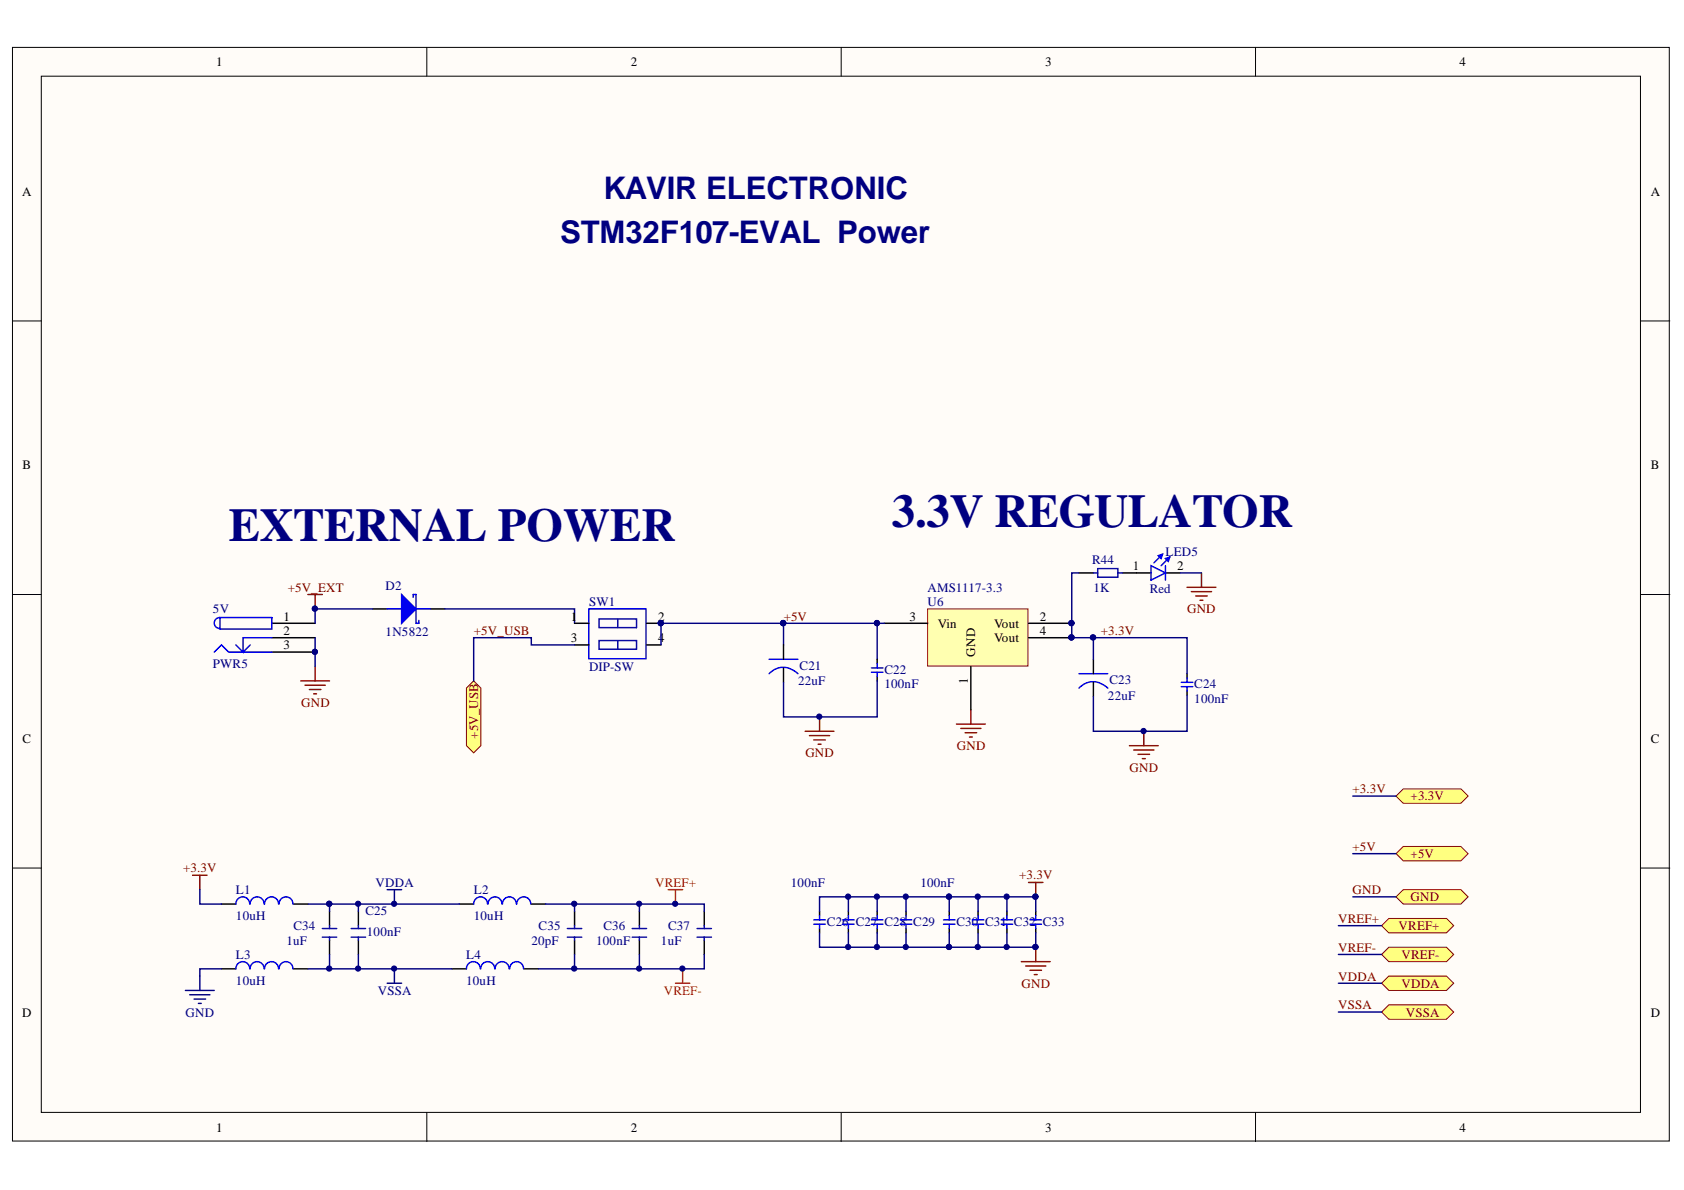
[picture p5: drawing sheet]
<svg xmlns="http://www.w3.org/2000/svg" width="297mm" height="210mm" viewBox="0 0 297 210" stroke-linecap="round" stroke-linejoin="round" font-family="sans-serif">
<defs><g id="words">
<g font-size="8.3" fill="#000080">
<text x="40.4" y="95.4">EXTERNAL POWER</text>
<text x="157.3" y="92.9">3.3V REGULATOR</text>
</g>
<g font-size="5.5" fill="#000080">
<text x="106.4" y="35.2">KAVIR ELECTRONIC</text>
<text x="98.8" y="42.8">STM32F107-EVAL Power</text>
</g>
<g font-size="2.3">
<text x="38.2" y="11.7">1</text>
<text x="111.3" y="11.7">2</text>
<text x="184.4" y="11.7">3</text>
<text x="257.5" y="11.7">4</text>
<text x="3.9" y="34.5">A</text>
<text x="291.2" y="34.5">A</text>
<text x="4" y="82.8">B</text>
<text x="291.2" y="82.8">B</text>
<text x="199.8" y="100.5">1</text>
<text x="207.6" y="100.5">2</text>
<text x="50" y="109.5">1</text>
<text x="50" y="112">2</text>
<text x="100.7" y="109.5">1</text>
<text x="100.7" y="113.3">3</text>
<text x="116.1" y="109.5">2</text>
<text x="116.1" y="113.3">4</text>
<text x="160.4" y="109.5">3</text>
<text x="165.4" y="110.7">Vin</text>
<text x="175.4" y="110.7">Vout</text>
<text x="175.4" y="113.3">Vout</text>
<text x="183.4" y="109.5">2</text>
<text x="183.4" y="112">4</text>
<text x="50" y="114.6">3</text>
<text x="172" y="115.8" transform="rotate(-90 172 115.8)">GND</text>
<text x="170.7" y="120.7" transform="rotate(-90 170.7 120.7)">1</text>
<text x="4" y="131">C</text>
<text x="291.2" y="131">C</text>
<text x="3.9" y="179.3">D</text>
<text x="291.2" y="179.3">D</text>
<text x="38.2" y="199.6">1</text>
<text x="111.3" y="199.6">2</text>
<text x="184.4" y="199.6">3</text>
<text x="257.5" y="199.6">4</text>
</g>
<g font-size="2.3" fill="#000080">
<text x="192.6" y="99.5">R44</text>
<text x="205.6" y="98">LED5</text>
<text x="68" y="104.2">D2</text>
<text x="103.9" y="106.9">SW1</text>
<text x="163.6" y="106.9">U6</text>
<text x="163.6" y="104.4">AMS1117-3.3</text>
<text x="192.9" y="104.4">1K</text>
<text x="202.8" y="104.7">Red</text>
<text x="37.6" y="108.2">5V</text>
<text x="68" y="112.3">1N5822</text>
<text x="37.6" y="117.8">PWR5</text>
<text x="103.9" y="118.4">DIP-SW</text>
<text x="141" y="118.1">C21</text>
<text x="156" y="118.9">C22</text>
<text x="140.8" y="120.9">22uF</text>
<text x="156" y="121.4">100nF</text>
<text x="195.4" y="123.4">22uF</text>
<text x="195.7" y="120.6">C23</text>
<text x="210.7" y="121.4">C24</text>
<text x="210.7" y="123.9">100nF</text>
<text x="41.6" y="157.7">L1</text>
<text x="64.5" y="161.5">C25</text>
<text x="66.2" y="156.4">VDDA</text>
<text x="83.6" y="157.7">L2</text>
<text x="139.5" y="156.4">100nF</text>
<text x="162.4" y="156.4">100nF</text>
<text x="41.6" y="162.2">10uH</text>
<text x="50.5" y="166.6">1uF</text>
<text x="51.8" y="164.1">C34</text>
<text x="64.7" y="165.1">100nF</text>
<text x="83.6" y="162.2">10uH</text>
<text x="93.7" y="166.6">20pF</text>
<text x="95" y="164.1">C35</text>
<text x="105.2" y="166.6">100nF</text>
<text x="106.4" y="164.1">C36</text>
<text x="116.6" y="166.6">1uF</text>
<text x="117.9" y="164.1">C37</text>
<text x="145.9" y="163.3">C26 C27 C28 C29</text>
<text x="168.7" y="163.3">C30 C31 C32 C33</text>
<text x="41.6" y="169.2">L3</text>
<text x="41.6" y="173.7">10uH</text>
<text x="82.2" y="169.2">L4</text>
<text x="82.2" y="173.7">10uH</text>
<text x="32.7" y="179.3">GND</text>
<text x="66.7" y="175.5">VSSA</text>
</g>
<g font-size="2.3" fill="#800000">
<text x="50.8" y="104.4">+5V_EXT</text>
<text x="83.6" y="112">+5V_USB</text>
<text x="138.2" y="109.5">+5V</text>
<text x="194.2" y="112">+3.3V</text>
<text x="209.4" y="108.2">GND</text>
<text x="53.1" y="124.7">GND</text>
<text x="84.4" y="130.3" transform="rotate(-90 84.4 130.3)">+5V_USB</text>
<text x="142.1" y="133.6">GND</text>
<text x="168.8" y="132.3">GND</text>
<text x="199.2" y="136.1">GND</text>
<text x="238.6" y="139.9">+3.3V</text>
<text x="248.8" y="141.2">+3.3V</text>
<text x="32.3" y="153.9">+3.3V</text>
<text x="179.8" y="155.1">+3.3V</text>
<text x="238.6" y="150.1">+5V</text>
<text x="248.8" y="151.3">+5V</text>
<text x="238.6" y="157.7">GND</text>
<text x="248.8" y="158.9">GND</text>
<text x="236" y="167.9">VREF-</text>
<text x="236" y="162.7">VREF+</text>
<text x="246.7" y="164.1">VREF+</text>
<text x="236" y="173">VDDA</text>
<text x="247.2" y="169.2">VREF-</text>
<text x="180.2" y="174.2">GND</text>
<text x="236" y="178">VSSA</text>
<text x="247.2" y="174.2">VDDA</text>
<text x="248" y="179.3">VSSA</text>
</g>
<g font-size="2.3" fill="#f00">
<text x="115.6" y="156.4">VREF+</text>
<text x="117.1" y="175.5">VREF-</text>
</g>
</g></defs>
<g fill="#fffcf8" stroke="#000" stroke-width=".18">
<path d="M2.2 8.4h292.2v192.9h-292.2z"/>
<path d="M7.3 13.4h282.1v182.8h-282.1z"/>
</g>
<path d="M75.3 8.4v5M148.4 8.4v5M221.5 8.4v5M2.2 56.6h5.1M289.5 56.6h5M2.2 104.9h5.1M289.5 104.9h5M2.2 153.1h5.1M289.5 153.1h5M75.3 196.3v5.1M148.4 196.3v5.1M221.5 196.3v5.1" fill="none" stroke="#000" stroke-width=".18"/>
<path d="M48 109.9h7.6M48 112.5h7.6M48 115h7.6M138.2 113.8v2.5M138.2 117.8v2.6M154.7 116.3v.8M154.7 119.3v.8M192.9 116.3v2.5M209.4 118.8v.8M192.9 120.4v2.5M209.4 121.9v.7" fill="none" stroke="#000" stroke-width=".25"/>
<g fill="#000080" stroke="#000080" stroke-width=".18">
<circle cx="55.5" cy="115" r=".46"/>
<circle cx="55.5" cy="107.4" r=".46"/>
<circle cx="201.7" cy="129" r=".46"/>
<circle cx="192.8" cy="112.4" r=".46"/>
<circle cx="138.1" cy="109.9" r=".47"/>
<circle cx="154.7" cy="109.9" r=".46"/>
<circle cx="144.5" cy="126.4" r=".46"/>
</g>
<g fill="none" stroke="#00f" stroke-width=".25">
<path d="M37.8 115l1.3-1.2 1.2 1.2h7.7M38.8 108.9a.97 .97 0 0 0-1 1 .97 .97 0 0 0 1 1M38.8 108.9h9.2v2.1h-9.2zM44.1 113.8l-1.2 1.2M48 112.5h-5.1v2.5l-1.3-1.2M135.7 118.8a3.5 3.5 0 0 1 5 0M135.7 116.3h5M153.7 118.6h2M153.7 117.8h2M154.7 117.1v.7M154.7 118.6v.7M190.3 118.8h5.1"/>
<path d="M209.4 119.6v.8M190.3 121.4a3.5 3.5 0 0 1 5.1 0M208.4 121.1h2M208.4 120.4h2M209.4 121.1v.8"/>
</g>
<g fill="none" stroke="#800000" stroke-width=".25">
<path d="M54.3 104.9h2.6M55.6 104.9v2.5M55.6 117.6v2.5M53 120.1h5.1M53.8 120.9h3.6M54.6 121.6h2M55.3 122.4h.5M142 129h5.1M142.8 129.8h3.5M143.5 130.5h2.1M144.3 131.3h.5M144.6 126.5v2.5"/>
<path d="M168.7 127.7h5.1M169.5 128.5h3.5M170.2 129.2h2.1M171 130h.5M171.3 125.2v2.5M199.2 131.5h5.1M200 132.3h3.5M200.7 133.1h2.1M201.5 133.8h.5M201.8 129v2.5"/>
</g>
<path d="M55.6 112.5v5.1M138.2 113.8v-3.9h16.5v6.4M192.9 116.3v-3.8h16.5v6.3M209.4 122.6v6.4h-16.5v-6.1" fill="none" stroke="#000080" stroke-width=".25"/>
<path d="M163.6 107.4h17.7v10.1h-17.7z" fill="#ffffb0" stroke="#800000" stroke-width=".18"/>
<path d="M156 109.9h7.6M171.3 117.6v7.6M181.4 109.9h7.6M181.4 112.5h7.6M200.5 101.1h2.5M205.6 101.1h2.5" fill="none" stroke="#000" stroke-width=".25"/>
<g fill="#000080" stroke="#000080" stroke-width=".18">
<circle cx="189" cy="109.9" r=".47"/>
<circle cx="189" cy="112.4" r=".46"/>
<circle cx="154.7" cy="109.9" r=".46"/>
<circle cx="138.1" cy="109.9" r=".47"/>
</g>
<path d="M154.7 109.9h1.3M154.7 120.1v6.4h-16.5v-6.1" fill="none" stroke="#000080" stroke-width=".25"/>
<path d="M203 99.8l2.6 1.3-2.6 1.2zM205.6 99.8v2.5M206.3 98.3l-1.5 1.5" fill="none" stroke="#00f" stroke-width=".25"/>
<path d="M205.6 98.5l.7-.2-.2 .7z" fill="#00f"/>
<path d="M205.1 97.8l-1.6 1.5M205.6 98.5l.7-.2-.2 .7z" fill="none" stroke="#00f" stroke-width=".25"/>
<path d="M204.3 98l.8-.2-.3 .7z" fill="#00f"/>
<path d="M204.3 98l.8-.2-.3 .7zM68.3 107.4h2.5M72.9 105.4v-.5h.5v5h.5v-.5M73.4 107.4h2.5" fill="none" stroke="#00f" stroke-width=".25"/>
<path d="M65.8 107.4h2.5M75.9 107.4h2.6M190.3 101.1h2.6M197.9 101.1h2.6" fill="none" stroke="#000" stroke-width=".25"/>
<path d="M192.9 101.1h.7v-.8h3.6v.8h.7M193.6 101.1v.7h3.6v-.7" fill="none" stroke="#0000bf" stroke-width=".25"/>
<path d="M209.4 103.6h5.1M210.1 104.4h3.6M210.9 105.1h2M211.7 105.9h.5M211.9 101.1v2.5" fill="none" stroke="#800000" stroke-width=".25"/>
<path d="M190.3 101.1h-1.3v11.4h3.9M208.1 101.1h3.8" fill="none" stroke="#000080" stroke-width=".25"/>
<g fill="#000080" stroke="#000080" stroke-width=".18">
<circle cx="192.8" cy="112.4" r=".46"/>
<circle cx="189" cy="112.4" r=".46"/>
</g>
<path d="M70.8 104.9l2.6 2.5-2.6 2.5z" fill="#00f"/>
<g fill="none" stroke="#00f" stroke-width=".25">
<path d="M70.8 104.9l2.6 2.5-2.6 2.5zM44 159.5a1.22 1.22 0 0 0-1.2-1.3 1.22 1.22 0 0 0-1.2 1.3M46.6 159.5a1.23 1.23 0 0 0-1.2-1.3 1.23 1.23 0 0 0-1.3 1.3M49.1 159.5a1.23 1.23 0 0 0-1.2-1.3 1.23 1.23 0 0 0-1.2 1.3M51.7 159.5a1.22 1.22 0 0 0-1.3-1.3 1.22 1.22 0 0 0-1.2 1.3M86 159.5a1.22 1.22 0 0 0-1.2-1.3 1.22 1.22 0 0 0-1.3 1.3M88.5 159.5a1.22 1.22 0 0 0-1.2-1.3 1.22 1.22 0 0 0-1.2 1.3M91.1 159.5a1.22 1.22 0 0 0-1.2-1.3 1.22 1.22 0 0 0-1.3 1.3M93.6 159.5a1.23 1.23 0 0 0-1.2-1.3 1.23 1.23 0 0 0-1.2 1.3M44 170.9a1.22 1.22 0 0 0-1.2-1.3 1.22 1.22 0 0 0-1.2 1.3M46.6 170.9a1.23 1.23 0 0 0-1.2-1.3 1.23 1.23 0 0 0-1.3 1.3M49.1 170.9a1.23 1.23 0 0 0-1.2-1.3 1.23 1.23 0 0 0-1.2 1.3"/>
<path d="M51.7 170.9a1.22 1.22 0 0 0-1.3-1.3 1.22 1.22 0 0 0-1.2 1.3M84.7 170.9a1.22 1.22 0 0 0-1.2-1.3 1.22 1.22 0 0 0-1.2 1.3M87.3 170.9a1.23 1.23 0 0 0-1.3-1.3 1.23 1.23 0 0 0-1.2 1.3M89.8 170.9a1.23 1.23 0 0 0-1.2-1.3 1.23 1.23 0 0 0-1.3 1.3M92.3 170.9a1.22 1.22 0 0 0-1.2-1.3 1.22 1.22 0 0 0-1.2 1.3M143.5 163h2.1M143.5 162.3h2.1M144.6 161.5v.8M144.6 163v.8M148.6 163h2.1M148.6 162.3h2.1M149.6 161.5v.8"/>
<path d="M149.6 163v.8M153.7 163h2M153.7 162.3h2M154.7 161.5v.8M154.7 163v.8M158.8 163h2M158.8 162.3h2M159.8 161.5v.8M159.8 163v.8M166.4 163h2.1M166.4 162.3h2.1M167.4 161.5v.8"/>
<path d="M167.4 163v.8M171.5 163h2M171.5 162.3h2M172.5 161.5v.8M172.5 163v.8M176.6 163h2M176.6 162.3h2M177.6 161.5v.8M177.6 163v.8M181.7 163h2M181.7 162.3h2M182.7 161.5v.8"/>
<path d="M182.7 163v.8"/>
</g>
<g fill="none" stroke="#000080" stroke-width=".25">
<path d="M65.8 107.4h-10.2v2.5M78.5 107.4h22.8v2.5M35.2 156.9v2.6h3.9M54.3 159.5h3.8M63.2 159.5v1.2M68.3 156.9h2.5M69.6 156.9v2.6M81 159.5h-22.9v1.2M96.3 159.5h27.9v1.2M101.3 159.5v1.2M112.8 159.5v1.2M149.6 158.2v2.5"/>
<path d="M154.7 158.2v2.5M159.8 158.2v2.5M167.4 158.2h-22.8v2.5M172.5 158.2v2.5M177.6 158.2v2.5M32.7 174.7h5.1M33.5 175.5h3.5M34.2 176.2h2.1M35 177h.5M39.1 170.9h-3.9v3.8M54.3 170.9h25.4M58.1 168.4v2.5"/>
<path d="M63.2 168.4v2.5M68.3 173.4h2.5M69.6 170.9v2.5M101.3 168.4v2.5M112.8 168.4v2.5M124.2 168.4v2.5h-29.2M144.6 164.5v2.6h22.8M149.6 164.5v2.6M154.7 164.5v2.6M159.8 164.5v2.6M167.4 164.5v2.6h15.3v-2.6M167.4 160.7v-2.5h15.3v2.5"/>
<path d="M172.5 164.5v2.6M177.6 164.5v2.6"/>
</g>
<g fill="#000080" stroke="#000080" stroke-width=".18">
<circle cx="55.5" cy="107.4" r=".46"/>
<circle cx="69.5" cy="159.4" r=".46"/>
<circle cx="69.5" cy="170.8" r=".46"/>
<circle cx="119.1" cy="159.4" r=".46"/>
<circle cx="120.4" cy="170.8" r=".46"/>
<circle cx="58.1" cy="159.4" r=".46"/>
<circle cx="63.2" cy="159.4" r=".46"/>
<circle cx="58.1" cy="170.8" r=".46"/>
<circle cx="63.2" cy="170.8" r=".46"/>
<circle cx="101.3" cy="170.8" r=".46"/>
<circle cx="112.7" cy="170.8" r=".46"/>
<circle cx="112.7" cy="159.4" r=".46"/>
<circle cx="101.3" cy="159.4" r=".46"/>
<circle cx="167.4" cy="167" r=".46"/>
<circle cx="182.6" cy="167" r=".46"/>
<circle cx="177.6" cy="167" r=".46"/>
<circle cx="172.5" cy="167" r=".46"/>
<circle cx="167.4" cy="158.2" r=".46"/>
<circle cx="182.6" cy="158.2" r=".47"/>
<circle cx="172.5" cy="158.2" r=".47"/>
<circle cx="177.6" cy="158.2" r=".46"/>
<circle cx="159.8" cy="167" r=".46"/>
<circle cx="154.7" cy="167" r=".46"/>
<circle cx="149.6" cy="167" r=".46"/>
<circle cx="149.6" cy="158.2" r=".46"/>
<circle cx="154.7" cy="158.2" r=".46"/>
<circle cx="159.8" cy="158.2" r=".46"/>
</g>
<g fill="none" stroke="#000" stroke-width=".25">
<path d="M39.1 159.5h2.5M51.8 159.5h2.5M81 159.5h2.5M93.7 159.5h2.6M39.1 170.9h2.5M51.8 170.9h2.5M58.1 160.7v2.6M58.1 165.8v2.6M63.2 160.7v2.6M63.2 165.8v2.6M79.7 170.9h2.6M92.4 170.9h2.6"/>
<path d="M101.3 160.7v2.6M101.3 165.8v2.6M112.8 160.7v2.6M112.8 165.8v2.6M124.2 160.7v2.6M124.2 165.8v2.6M144.6 160.7v.8M144.6 163.8v.7M149.6 160.7v.8M149.6 163.8v.7M154.7 160.7v.8M154.7 163.8v.7"/>
<path d="M159.8 160.7v.8M159.8 163.8v.7M167.4 160.7v.8M167.4 163.8v.7M172.5 160.7v.8M172.5 163.8v.7M177.6 160.7v.8M177.6 163.8v.7M182.7 160.7v.8M182.7 163.8v.7"/>
</g>
<path d="M34 154.4h2.5M35.2 154.4v2.5M181.4 155.7h2.6M182.7 155.7v2.5M180.1 169.6h5.1M180.9 170.4h3.6M181.7 171.1h2M182.4 171.9h.5M182.7 167.1v2.5" fill="none" stroke="#800000" stroke-width=".25"/>
<path d="M117.9 156.9h2.5M119.1 156.9v2.6M119.1 173.4h2.6M120.4 170.9v2.5" fill="none" stroke="#f00" stroke-width=".25"/>
<g fill="none" stroke="#0000bf" stroke-width=".25">
<path d="M56.9 163.8h2.5M56.9 165.3h2.5M58.1 163.3v.5M58.1 165.3v.5M61.9 163.8h2.6M61.9 165.3h2.6M63.2 163.3v.5M63.2 165.3v.5M100.1 163.8h2.5M100.1 165.3h2.5M101.3 163.3v.5M101.3 165.3v.5"/>
<path d="M111.5 163.8h2.6M111.5 165.3h2.6M112.8 163.3v.5M112.8 165.3v.5M123 163.8h2.5M123 165.3h2.5M124.2 163.3v.5M124.2 165.3v.5"/>
</g>
<g fill="#ffff80" stroke="#800000" stroke-width=".18">
<path d="M243.7 168.4l1.3-1.3h10.1l1.3 1.3-1.3 1.2h-10.1z" fill-rule="evenodd"/>
<path d="M243.7 173.4l1.3-1.2h10.1l1.3 1.2-1.3 1.3h-10.1z" fill-rule="evenodd"/>
<path d="M243.7 163.3l1.3-1.3h10.1l1.3 1.3-1.3 1.2h-10.1z" fill-rule="evenodd"/>
<path d="M243.7 178.5l1.3-1.3h10.1l1.3 1.3-1.3 1.3h-10.1z" fill-rule="evenodd"/>
<path d="M82.3 121.4l1.2-1.3 1.3 1.3v10.1l-1.3 1.3-1.2-1.3z" fill-rule="evenodd"/>
<path d="M246.2 140.4l1.3-1.3h10.2l1.3 1.3-1.3 1.3h-10.2z" fill-rule="evenodd"/>
<path d="M246.2 150.6l1.3-1.3h10.2l1.3 1.3-1.3 1.2h-10.2z" fill-rule="evenodd"/>
</g>
<path d="M238.6 140.4h7.6M238.6 150.6h7.6M236.1 163.3h7.6M236.1 168.4h7.6M236.1 173.4h7.6M236.1 178.5h7.6" fill="none" stroke="#000080" stroke-width=".25"/>
<path d="M246.2 158.2l1.3-1.3h10.2l1.3 1.3-1.3 1.3h-10.2z" fill-rule="evenodd" fill="#ffff80" stroke="#800000" stroke-width=".18"/>
<path d="M101.3 113.8h-7.6v-1.3h-10.2v7.6M138.2 109.9h-21.6v3.9M238.6 158.2h7.6" fill="none" stroke="#000080" stroke-width=".25"/>
<path d="M103.9 107.4h10.1v8.8h-10.1z" fill="none" stroke="#00f" stroke-width=".25"/>
<path d="M101.3 109.9h2.6M101.3 113.8h2.6M114.1 109.9h2.5M114.1 113.8h2.5" fill="none" stroke="#000" stroke-width=".25"/>
<g fill="#000080" stroke="#000080" stroke-width=".18">
<circle cx="116.5" cy="109.9" r=".46"/>
<circle cx="138.1" cy="109.9" r=".47"/>
</g>
<path d="M105.7 109.2h6.6v1.5h-6.6zM105.7 113h6.6v1.5h-6.6zM109 109.2v1.5M109 113v1.5" fill="none" stroke="#0000bf" stroke-width=".25"/>
<use href="#words"/>
</svg>
